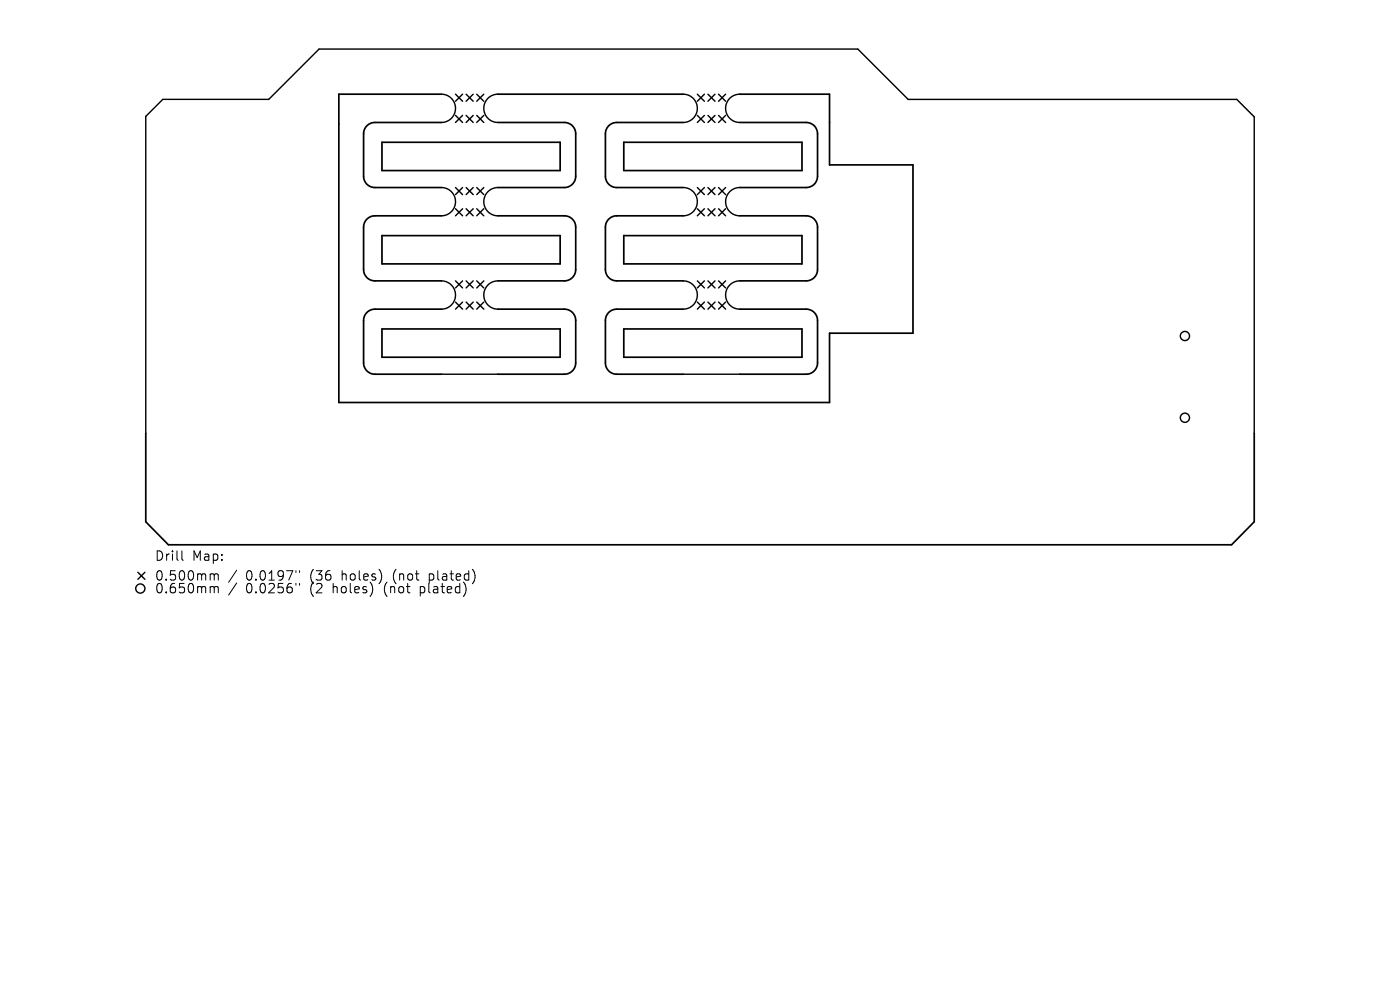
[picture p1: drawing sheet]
<svg xmlns="http://www.w3.org/2000/svg" width="297mm" height="210mm" viewBox="0 0 297 210" stroke-linecap="round" stroke-linejoin="round" font-family="sans-serif">
<defs><g id="words">
<g font-size="2.8">
<text x="32.7" y="119.2">Drill</text>
<text x="40.8" y="119.2">Map:</text>
<text x="32.7" y="123.4">0.500mm</text>
<text x="52.2" y="123.4">0.0197&quot;</text>
<text x="65.9" y="123.4">(36</text>
<text x="72.8" y="123.4">holes)</text>
<text x="83.8" y="123.4">(not</text>
<text x="91.7" y="123.4">plated)</text>
<text x="32.7" y="126.1">0.650mm</text>
<text x="52.2" y="126.1">0.0256&quot;</text>
<text x="65.9" y="126.1">(2</text>
<text x="70.9" y="126.1">holes)</text>
<text x="81.9" y="126.1">(not</text>
<text x="89.8" y="126.1">plated)</text>
</g>
</g></defs>
<g fill="none" stroke="#000" stroke-width=".3">
<path d="M93.6 20a3 3 0 0 1 3 3 3 3 0 0 1-3 3M96.6 20l1.5 1.5M98.1 20l-1.5 1.5M98.9 20l1.5 1.5M100.4 20l-1.5 1.5M101.1 20l1.5 1.5M102.6 20l-1.5 1.5M105.6 20a3 3 0 0 0-3 3 3 3 0 0 0 3 3M144.9 20a3 3 0 0 1 3 3 3 3 0 0 1-3 3M147.9 20l1.5 1.5M149.4 20l-1.5 1.5M150.2 20l1.5 1.5"/>
<path d="M151.7 20l-1.5 1.5M152.4 20l1.5 1.5M153.9 20l-1.5 1.5M156.9 20a3 3 0 0 0-3 3 3 3 0 0 0 3 3M93.6 39.8a3 3 0 0 1 3 3 3 3 0 0 1-3 3M96.6 24.5l1.5 1.5M96.6 39.8l1.5 1.5M98.1 24.5l-1.5 1.5M98.1 39.8l-1.5 1.5M98.9 24.5l1.5 1.5M98.9 39.8l1.5 1.5M100.4 24.5l-1.5 1.5"/>
<path d="M100.4 39.8l-1.5 1.5M101.1 24.5l1.5 1.5M101.1 39.8l1.5 1.5M102.6 39.8l-1.5 1.5M102.6 24.5l-1.5 1.5M105.6 39.8a3 3 0 0 0-3 3 3 3 0 0 0 3 3M144.9 39.8a3 3 0 0 1 3 3 3 3 0 0 1-3 3M147.9 24.5l1.5 1.5M147.9 39.8l1.5 1.5M149.4 24.5l-1.5 1.5M149.4 39.8l-1.5 1.5M150.2 24.5l1.5 1.5"/>
<path d="M150.2 39.8l1.5 1.5M151.7 24.5l-1.5 1.5M151.7 39.8l-1.5 1.5M152.4 24.5l1.5 1.5M152.4 39.8l1.5 1.5M153.9 39.8l-1.5 1.5M153.9 24.5l-1.5 1.5M156.9 39.8a3 3 0 0 0-3 3 3 3 0 0 0 3 3M262.4 21.1h-69.7l-10.7-10.7h-114.3l-10.7 10.7h-22.5l-3.6 3.6v67.2M262.4 21.1l3.7 3.7v67.1M93.6 59.6a3 3 0 0 1 3 3 3 3 0 0 1-3 3M96.6 44.3l1.5 1.5"/>
<path d="M96.6 59.6l1.5 1.5M98.1 44.3l-1.5 1.5M98.1 59.6l-1.5 1.5M98.9 44.3l1.5 1.5M98.9 59.6l1.5 1.5M100.4 44.3l-1.5 1.5M100.4 59.6l-1.5 1.5M101.1 44.3l1.5 1.5M101.1 59.6l1.5 1.5M102.6 59.6l-1.5 1.5M102.6 44.3l-1.5 1.5M105.6 59.6a3 3 0 0 0-3 3 3 3 0 0 0 3 3"/>
<path d="M144.9 59.6a3 3 0 0 1 3 3 3 3 0 0 1-3 3M147.9 44.3l1.5 1.5M147.9 59.6l1.5 1.5M149.4 44.3l-1.5 1.5M149.4 59.6l-1.5 1.5M150.2 44.3l1.5 1.5M150.2 59.6l1.5 1.5M151.7 44.3l-1.5 1.5M151.7 59.6l-1.5 1.5M152.4 44.3l1.5 1.5M152.4 59.6l1.5 1.5M153.9 59.6l-1.5 1.5"/>
<path d="M153.9 44.3l-1.5 1.5M156.9 59.6a3 3 0 0 0-3 3 3 3 0 0 0 3 3M93.6 79.4h12M96.6 64.1l1.5 1.5M98.1 64.1l-1.5 1.5M98.9 64.1l1.5 1.5M100.4 64.1l-1.5 1.5M101.1 64.1l1.5 1.5M102.6 64.1l-1.5 1.5M144.9 79.4h12M147.9 64.1l1.5 1.5M149.4 64.1l-1.5 1.5"/>
<path d="M150.2 64.1l1.5 1.5M151.7 64.1l-1.5 1.5M152.4 64.1l1.5 1.5M153.9 64.1l-1.5 1.5M29.2 121.4l1.5 1.5M30.7 121.4l-1.5 1.5"/>
<circle cx="251.4" cy="71.3" r=".97"/>
<circle cx="251.4" cy="88.6" r=".98"/>
<circle cx="29.8" cy="124.8" r=".97"/>
</g>
<g fill="none" stroke="#000" stroke-width=".36">
<path d="M93.6 20h-21.7v65.4h104.1v-14.7h17.7v-35.7h-17.7v-15h-19.1M105.6 20h39.3M81 30.2h37.8v6h-37.8zM93.6 26h-14.1a2.4 2.4 0 0 0-2.4 2.4v9a2.4 2.4 0 0 0 2.4 2.4h14.1M105.6 26h14.1a2.4 2.4 0 0 1 2.4 2.4v9a2.4 2.4 0 0 1-2.4 2.4h-14.1M132.3 30.2h37.8v6h-37.8zM144.9 26h-14.1a2.4 2.4 0 0 0-2.4 2.4v9a2.4 2.4 0 0 0 2.4 2.4h14.1M156.9 26h14.1a2.4 2.4 0 0 1 2.4 2.4v9a2.4 2.4 0 0 1-2.4 2.4h-14.1M81 50h37.8v6h-37.8zM93.6 45.8h-14.1a2.4 2.4 0 0 0-2.4 2.4v9a2.4 2.4 0 0 0 2.4 2.4h14.1M105.6 45.8h14.1a2.4 2.4 0 0 1 2.4 2.4v9a2.4 2.4 0 0 1-2.4 2.4h-14.1M132.3 50h37.8v6h-37.8z"/>
<path d="M144.9 45.8h-14.1a2.4 2.4 0 0 0-2.4 2.4v9a2.4 2.4 0 0 0 2.4 2.4h14.1M156.9 45.8h14.1a2.4 2.4 0 0 1 2.4 2.4v9a2.4 2.4 0 0 1-2.4 2.4h-14.1M81 69.8h37.8v6h-37.8zM93.6 65.6h-14.1a2.4 2.4 0 0 0-2.4 2.4v9a2.4 2.4 0 0 0 2.4 2.4h14.1M105.6 65.6h14.1a2.4 2.4 0 0 1 2.4 2.4v9a2.4 2.4 0 0 1-2.4 2.4h-14.1M132.3 69.8h37.8v6h-37.8zM144.9 65.6h-14.1a2.4 2.4 0 0 0-2.4 2.4v9a2.4 2.4 0 0 0 2.4 2.4h14.1M156.9 65.6h14.1a2.4 2.4 0 0 1 2.4 2.4v9a2.4 2.4 0 0 1-2.4 2.4h-14.1M30.9 91.9v18.8l4.8 4.9h225.6l4.8-4.9v-18.8"/>
</g>
<g fill="none" stroke="#000" stroke-width=".21">
<path d="M38.6 116.9v1.7l.3 .3M44.9 121.7l.5 .1v.2M44.9 124.4l.5 .1v.2M45.4 122l.3-.3 .5 .1 .1 1.3M45.4 122v1.1M45.4 124.7v1.1M45.4 124.7l.3-.3 .5 .1 .1 1.3M50.2 121l-1.7 2.5M50.2 123.7l-1.7 2.5M62.8 121.1v.3M62.8 123.8v.3M63.5 121.1v.3"/>
<path d="M63.5 123.8v.3"/>
</g>
<use href="#words"/>
</svg>
